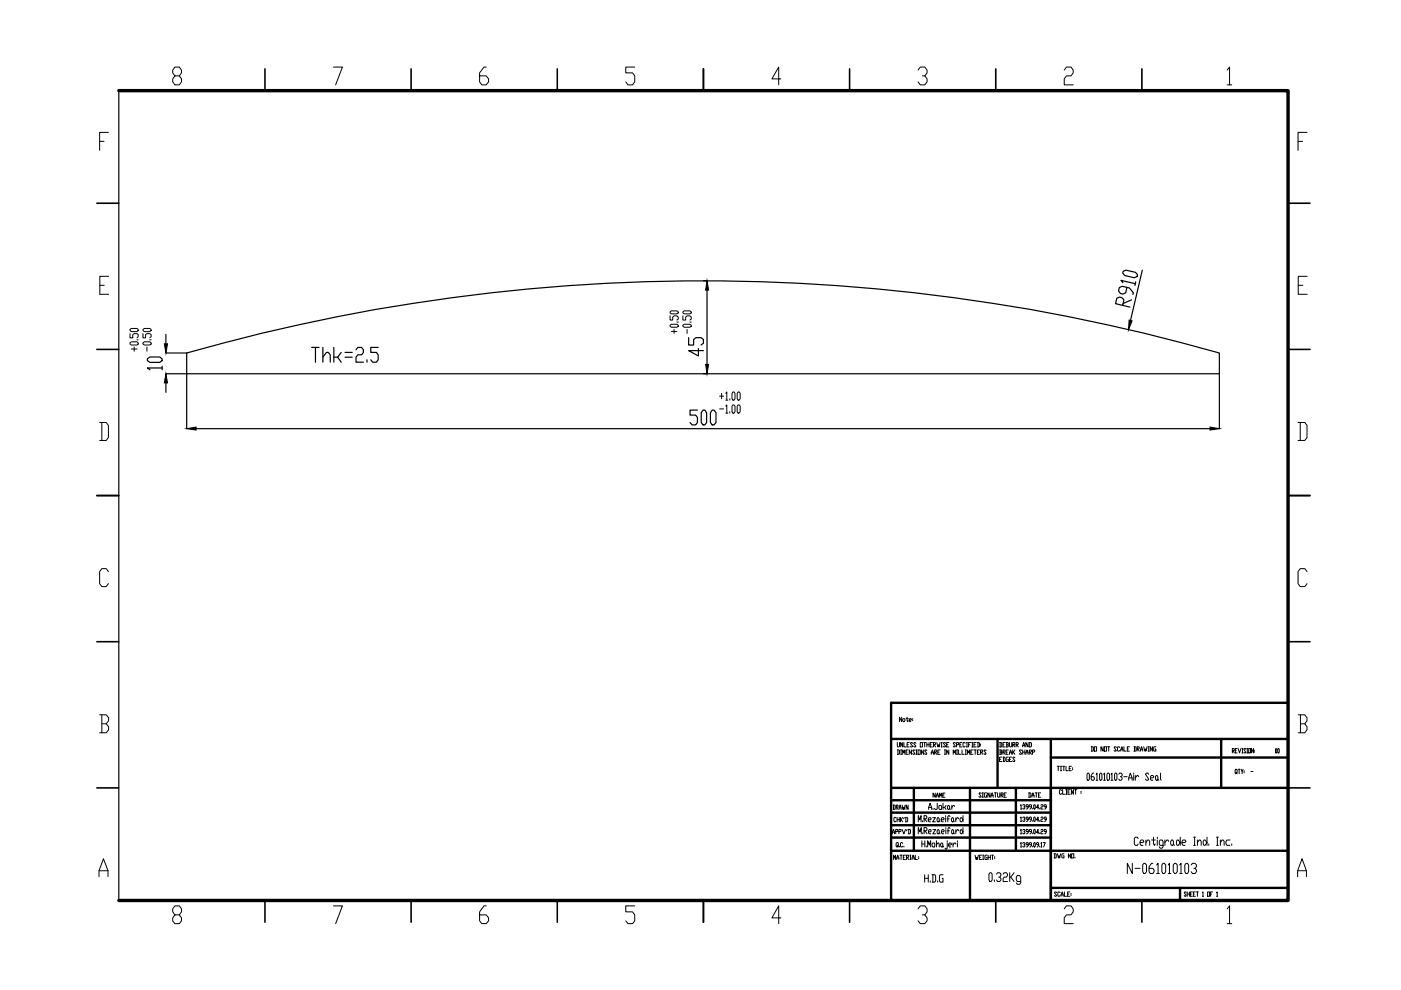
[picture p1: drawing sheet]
<svg xmlns="http://www.w3.org/2000/svg" width="297mm" height="210mm" viewBox="0 0 297 210" stroke-linecap="round" stroke-linejoin="round" font-family="sans-serif">
<!-- layer: 0 -->
<g fill="none" stroke="#000" stroke-width=".25">
<path d="M25.2 19.2v171.7M149.1 59.5h.8M238.1 59.9l-.4-.5 3 .8M238.1 57.5l.6-.2 2 .4 .5 .6-.1 .3-.6 .3-2-.5-.5-.5zM240.8 59.8l-.2 .7M242.2 57.3l-2.5 10.6M31.2 76.1l.6-.4h2.1l.5 .4v.4l-.5 .3h-2.1l-.6-.3zM34.4 78h-3.2l.6 .4M34.4 77.6v.8M35.2 79.2h4.3M35.2 74.8h4.3M35.2 70.9v2"/>
<path d="M39.6 74.8a399.2 399.2 0 0 1 218.9 0v4.4h-218.9zM39.6 79.3v11.6M66.1 73.7h1.5M66.9 73.7v3.1M68.5 75.7l.7-1h.4l.4 .5v1.6M68.5 73.7v3.1M70.8 73.7v3.1M71.6 75.7l.7 1.1M72.3 74.7l-.7 1h-.8M73.2 74.7h1.5M73.2 75.7h1.5M75.5 74.2l.4-.5h.8l.3 .5v.5l-.3 .5h-.8l-.4 .5v1.1h1.5"/>
<path d="M77.8 76.3v.5M80.2 73.7h-1.6v1h1.2l.4 .5v1.1l-.4 .5h-.8l-.4-.5M146 71.6v1.6h1.1v-1.2l.5-.4h1l.5 .4v.8l-.5 .4M148.1 73.9v1.6l-2.1-1.2h3.1M149.1 79.2h.8M149.9 61.5v15.8M238 64.7l.3-1.1-.4-.5-.5-.1-.6 .2-.3 1.2 3.1 .7M238.9 60.9l-.2 1.2-.6 .3-.5-.2-.4-.5 .1-.7 .6-.3 1.5 .3 .9 1.1-.1 .3M239.9 63.6l-1.8 .7M258.5 79.3v11.6M35.2 81.2v2M41.6 90.9h214.9"/>
<path d="M147.9 87h-1.6v1h1.2l.4 .5v1.1l-.4 .5h-.8l-.4-.5M149.1 87h.3l.4 .5v2.1l-.4 .5h-.3l-.4-.5v-2.1zM151 87h.4l.4 .5v2.1l-.4 .5h-.4l-.4-.5v-2.1z"/>
</g>
<g fill="none" stroke="#000" stroke-width=".51">
<path d="M188.9 156.7h84.2M211.5 156.7v10.3M222.8 156.7v34.2M258.9 156.7v10.3M273.1 149h-84.2v41.8M188.9 167h84.2M188.9 177.6h33.9M188.9 175h33.9M188.9 172.3h33.9M188.9 169.7h33.9M193.8 167v13.4M205.7 167v23.8"/>
<path d="M215.4 167v13.4M222.8 160.6h50.3M188.9 180.4h84.2M222.8 188.3h50.3M250.2 188.3v2.6"/>
</g>
<path d="M25.2 19.2h247.9v171.7h-247.9" fill="none" stroke="#000" stroke-width=".72"/>
<g fill="none" stroke="#000" stroke-width=".34">
<path d="M56.2 14.6v4.6M87.2 14.6v4.6M118.2 14.6v4.6M149.1 14.6v4.6M180.1 14.6v4.6M211.1 14.6v4.6M242.1 14.6v4.6M20.5 43.1h4.7M273.1 43.1h4.6M20.5 74.1h4.7M273.1 74.1h4.6M20.5 105.1h4.7"/>
<path d="M273.1 105.1h4.6M20.5 136.1h4.7M273.1 136.1h4.6M20.5 167h4.7M273.1 167h4.6M56.2 190.9v4.6M87.2 190.9v4.6M118.2 190.9v4.6M149.1 190.9v4.6M180.1 190.9v4.6M211.1 190.9v4.6M242.1 190.9v4.6"/>
</g>
<g fill="none" stroke="#000" stroke-width=".21">
<path d="M37.1 16.1l-.5-.6v-.6l.5-.7h.9l.5 .7v.6l-.5 .6h-.9l-.5 .6v.7l.5 .6h.9l.5-.6v-.7l-.5-.6M70.7 14.2h1.9l-1.4 3.8M103.1 14.2h-.5l-.9 1.3v1.9l.5 .6h.9l.5-.6v-.7l-.5-.6h-1.4M134.6 14.2h-1.9v1.3h1.4l.5 .6v1.3l-.5 .6h-1l-.4-.6M165.6 16.7h-1.9l1.4-2.5v3.8M194.6 14.9l.5-.7h1l.5 .7v.6l-.5 .6h-.5M196.1 16.1l.5 .6v.7l-.5 .6h-1l-.5-.6M225.6 14.9l.5-.7h1l.4 .7v.6l-.4 .6h-1l-.5 .6v1.3h1.9M260.2 14.9l.5-.7v3.8M260.2 18h1M21.1 30h1M23 28.1h-1.9v3.8"/>
<path d="M275.2 30h1M277.1 28.1h-1.9v3.8M23 58.6h-1.8v3.8h1.8M277.2 58.6h-1.9v3.8h1.9M21.2 60.5h.9M27.6 72.7l.3-.2h1.1l.3 .2v.2l-.3 .3h-1.1l-.3-.3zM27.6 70.7v.9h.6v-.6l.2-.3h.6l.3 .3v.4l-.3 .2M27.6 69.9l.3-.3h1.1l.3 .3v.2l-.3 .2h-1.1l-.3-.2zM27.9 74h1.1M28.4 73.6v.9M29 72.1h.3M30.3 72.7l.3-.2h1.2l.2 .2v.2l-.2 .3h-1.2l-.3-.3z"/>
<path d="M30.3 70.7v.9h.6v-.6l.3-.3h.6l.2 .3v.4l-.2 .2M30.3 69.9l.3-.3h1.2l.2 .3v.2l-.2 .2h-1.2l-.3-.2zM31.2 73.6v.9M31.8 72.1h.2M142.1 69l.2-.3h1.2l.3 .3v.2l-.3 .2h-1.2l-.2-.2zM142.1 67v.9h.5v-.7l.3-.2h.6l.3 .2v.4l-.3 .3M142.1 66.1l.2-.2h1.2l.3 .2v.2l-.3 .2h-1.2l-.2-.2zM142.3 70.3h1.2M142.9 69.9v.8M143.5 68.3h.3M144.8 69l.3-.3h1.2l.3 .3v.2l-.3 .2h-1.2l-.3-.2zM144.8 67v.9h.6v-.7l.3-.2h.6l.3 .2v.4l-.3 .3"/>
<path d="M144.8 66.1l.3-.2h1.2l.3 .2v.2l-.3 .2h-1.2l-.3-.2zM145.7 69.9v.8M146.3 68.3h.3M275.3 60.5h.9M21.1 89.6h1.4l.5 .6v2.6l-.5 .6h-1.4M21.6 89.6v3.8M152.6 84h.8M152.6 86.7h.8M153 83.4v1.1M153.9 83.4l.2-.3v1.7M153.9 86.1l.2-.2v1.7M153.9 84.8h.4"/>
<path d="M153.9 87.6h.4M154.7 84.5v.3M154.7 87.3v.3M155.4 83.1h.2l.2 .3v1.1l-.2 .3h-.2l-.2-.3v-1.1zM155.4 85.9h.2l.2 .2v1.2l-.2 .3h-.2l-.2-.3v-1.2zM156.5 83.1h.2l.2 .3v1.1l-.2 .3h-.2l-.2-.3v-1.1zM156.5 85.9h.2l.2 .2v1.2l-.2 .3h-.2l-.2-.3v-1.2zM275.2 89.6h1.4l.5 .6v2.6l-.5 .6h-1.4M275.7 89.6v3.8M23 121.2l-.5-.6h-.9l-.5 .6v2.5l.5 .7h.9l.5-.7M277.1 121.2l-.5-.6h-.9l-.5 .6v2.5l.5 .7h.9l.5-.7M21.1 151.6h1.4l.5 .6v.6l-.5 .7"/>
<path d="M21.6 153.5h.9l.5 .6v.6l-.5 .7h-1.4M21.6 151.6v3.8M190.2 157.4l.2 1 .3-.2v-.8M190.2 159l.5 .1v.7l-.1 .1h-.4M190.4 159v.9M191 159h.2M191 159.9h.2M191.1 159v.9M191.2 152.1v.9l-.5-.9v.9M191.4 157.4v1l-.4-1v1M191.4 159.9v-.9l.2 .6 .3-.6v.9M191.5 152.4l.4 .1-.2 .5-.3-.2z"/>
<path d="M191.6 157.4v1h.5M192.1 159.5h.2M192.1 152.4h.5M192.3 152.1v.7l.1 .2 .2-.2M192.3 157.9h.3M192.6 159h-.5v.9h.5M192.8 157.4h-.5v1h.5M192.8 152.7h.3l.2-.2-.2-.1-.3 .1v.3l.3 .2M193.3 159v.9l-.5-.9v.9M193.5 157.6l-.3-.2-.2 .2 .5 .6-.1 .2-.4-.2M193.5 152.4v.1M193.5 152.7v.1"/>
<path d="M194 159.1l-.2-.1-.3 .1 .5 .7-.2 .1-.3-.1M194.2 157.6l-.1-.2-.4 .2 .5 .6-.1 .2-.4-.2M194.2 159h.2M194.2 159.9h.2M194.3 159v.9M194.6 159h.5v.9h-.5zM195.1 157.4h.5v1h-.5zM195.8 159v.9l-.4-.9v.9M195.8 157.4h.5M196 157.4v1M196.5 159.1l-.1-.1-.4 .1 .5 .7-.1 .1-.4-.1M196.5 157.9h.5"/>
<path d="M196.5 157.4v1M197 157.4v1M197.2 157.9h.2M197.4 159.9l.3-.9 .2 .9M197.4 159.6h.5M197.7 157.4h-.5v1h.5M197.9 157.9h.3l.2-.2-.2-.3h-.3v1M198 157.9l.4 .5M198.2 159.5h.3l.1-.4-.4-.1v.9M198.2 159.5l.4 .4M198.6 157.4l.2 1 .2-.5 .1 .5 .2-1M198.8 159.5h.3"/>
<path d="M199.3 159h-.5v.9h.5M199.6 158.4h.2M199.6 157.4h.2M199.6 157.4v1M200.2 159h.3M200.2 159.9h.3M200.4 159v.9M200.5 157.6l-.4-.2-.1 .2 .5 .6-.1 .2h-.3l-.1-.2M200.7 157.9h.3M201.2 157.4h-.5v1h.5M201.2 159v.9l-.5-.9v.9M202.1 159.9v-.9l.3 .6 .2-.6v.9"/>
<path d="M202.6 157.6l-.2-.2-.3 .2 .5 .6-.2 .2-.3-.2M202.8 157.9h.4v-.5h-.4v1M202.8 159h.2M202.8 159.9h.2M202.9 159v.9M203.2 159v.9h.5M203.5 157.9h.2M204 157.4h-.5v1h.5M204 159v.9h.4M204.6 157.6v-.2l-.4 .2 .1 .8h.3v-.2M204.6 159h.3M204.6 159.9h.3"/>
<path d="M204.8 159v.9M204.9 158.4h.2M204.9 157.4h.2M205 157.4v1M205.1 159.9v-.9l.3 .6 .2-.6v.9M205.4 157.9h.2M205.8 157.4h-.4v1M205.8 159.5h.2M206 158.4h.3M206 157.4h.3M206.2 157.4v1M206.3 159h-.5v.9h.5"/>
<path d="M206.5 157.9h.3M206.5 159h.5M206.8 159v.9M207 157.4h-.5v1h.5M207.2 157.4h.4l.1 .2v.6l-.1 .2h-.4M207.2 159.5h.2M207.3 157.4v1M207.7 159h-.5v.9h.5M207.9 159.5h.4v-.5h-.4v.9M207.9 157.7v.2M207.9 158.1v.1M208 159.5l.4 .4"/>
<path d="M209.1 159.1l-.1-.1-.4 .1 .5 .7-.1 .1-.4-.1M211.9 157.4h.4l.1 .2-.1 .8h-.4M211.9 159h.4v.5M212 159.5h.3l.1 .3-.1 .1h-.4M212 157.4v1M212 159v.9M212.6 159.5h.4l.1-.2-.1-.3h-.4v.9M212.6 157.9h.3M212.8 159.5l.3 .4M213.1 157.4h-.5v1h.5M213.3 157.4h.4v.5M213.3 159.5h.3"/>
<path d="M213.4 157.9h.3l.1 .3-.1 .2h-.4M213.4 157.4v1M213.8 159h-.5v.9h.5M214 157.4l.2 1 .3-.2v-.8M214 159.9l.2-.9 .3 .9M214 159.6h.5M214.7 157.9h.4v-.5h-.4v1M214.7 159v.9M214.8 157.9l.4 .5M214.8 159.5l.4 .4M215.2 159l-.5 .5M215.4 157.9h.4l.1-.2-.1-.3h-.4v1"/>
<path d="M215.6 157.9l.3 .5M216.6 159.1l-.1-.1-.4 .1 .5 .7-.1 .1-.4-.1M216.8 158.4l.2-1 .3 1M216.8 159.5h.5M216.8 158.1h.5M216.8 159v.9M217.3 159v.9M217.5 159.9l.3-.9 .2 .9M217.5 159.6h.5M218 157.4v1l-.5-1v1M218.2 157.4h.4l.1 .2v.6l-.1 .2h-.4M218.2 159.5h.4l.1-.4-.5-.1v.9"/>
<path d="M218.3 157.4v1M218.3 159.5l.4 .4M218.9 159.5h.3l.2-.4-.5-.1v.9M231.4 158.3h.3l.1 .2v.6l-.4 .2M231.5 158.3v1M232 158.3h.5v1h-.5zM233.9 158.3v1l-.5-1v1M234.1 158.3h.5v1h-.5zM234.8 158.3h.5M235.1 158.3v1M236.7 158.5l-.1-.2-.4 .2 .5 .6-.1 .2-.4-.2M237.4 158.5l-.1-.2h-.3l-.1 .2 .1 .8 .4-.2"/>
<path d="M237.6 159.3l.3-1 .2 1M237.6 159h.5M238.3 158.3v1h.5M239 158.8h.2M239.5 158.3h-.5v1h.5M240.4 158.3h.3l.2 .2v.6l-.5 .2M240.5 158.3v1M241.1 158.8h.4v-.5h-.4v1M241.2 158.8l.4 .5M241.8 159.3l.2-1 .3 1M241.8 159h.5M242.5 158.3l.2 1 .2-.5 .1 .5 .2-1"/>
<path d="M243.4 158.3h.3M243.4 159.3h.3M243.5 158.3v1M244.3 158.3v1l-.4-1v1M245.1 158.3h-.4l-.1 .2 .1 .8h.4v-.5h-.2M261.3 159.2h.3v-.5h-.3v.9M261.4 159.2l.3 .4M261.9 159.2h.2M262.3 158.7h-.4v.9h.4M262.5 158.7l.3 .9 .3-.9M263.3 159.6h.2M263.3 158.7h.2"/>
<path d="M263.4 158.7v.9M264.1 158.9l-.3-.2-.1 .2 .4 .6-.1 .1-.3-.1M264.3 159.6h.2M264.3 158.7h.2M264.5 158.7v.9M264.8 158.7h.3v.9h-.3zM265.8 158.7v.9l-.5-.9v.9M265.9 159v.2M265.9 159.3v.2M270.5 158.7l.2 .2-.1 .7-.2-.1zM271 158.7l.2 .2-.1 .7-.2-.1zM275.3 151.6h1.3l.5 .6v.6l-.5 .7"/>
<path d="M275.7 153.5h.9l.5 .6v.6l-.5 .7h-1.3M275.7 151.6v3.8M189.2 176.8l.2-.9 .3 .9M189.2 176.4h.5M189.4 170.7l.4 .1v.7l-.1 .1h-.3M189.4 170.7v.9M189.9 176.3h.3v-.4h-.3v.9M190 171.2h.3l.1-.2-.1-.3h-.3v.9M190 173.4l-.1-.1-.4 .1v.7l.2 .1 .3-.1M190.1 171.2l.3 .4M190.2 173.3v.9M190.2 173.8h.5"/>
<path d="M190.2 179.3l.2 .1-.3 .2-.1-.8 .4-.2 .1 1M190.6 176.3h.3l.2-.3-.5-.1v.9M190.6 171.6l.2-.9 .3 .9M190.6 171.3h.5M190.7 173.3v.9M190.7 179.4v.2M190.9 173.3v.9M191.1 173.8l.3 .4M191.3 170.7l.2 .9 .1-.4 .1 .4 .2-.9M191.3 175.9l.3 .9 .4-.9M191.4 173.3l-.5 .5M191.4 178.8l-.1-.2-.4 .2 .2 .8 .3-.2"/>
<path d="M191.6 179.4v.2M191.7 173.3l-.1 .3M192 173.3l.4 .1v.7l-.1 .1h-.3M192.1 173.3v.9M192.3 175.9l-.1 .2M192.5 170.7v.9l-.4-.9v.9M192.6 175.9l.4 .1v.6l-.1 .2h-.3M192.7 175.9v.9M194.7 174.2v-1.3l.3 .9 .3-.9v1.3M194.7 176.8v-1.3l.3 .9 .3-.9v1.3M195.5 178.3v1.3M195.5 178.9h.6"/>
<path d="M195.6 174v.2M195.6 176.6v.2M195.9 173.6h.4l.2-.2-.2-.5h-.4v1.3M195.9 176.1h.5l.2-.2-.2-.4h-.5v1.3M196 173.6l.5 .6M196.1 178.3v1.3M196.1 176.1l.5 .7M196.4 179.4v.2M196.7 179.6v-1.3l.3 .9 .3-.9v1.3M196.8 173.8h.5l.1-.2-.1-.2h-.3l-.2 .2v.4l.2 .2h.3M196.9 176.4h.4l.1-.3-.1-.2h-.3l-.1 .2v.5l.1 .2h.3M196.9 171.6l.3-1.3 .3 1.3"/>
<path d="M196.9 171.2h.6M197.7 173.4h.6l-.6 .8h.6M197.8 175.9h.6l-.6 .9h.6M197.8 178.7h.3l.1 .2-.1 .7h-.3l-.2-.2v-.5zM197.8 171.4v.2M198.3 168.1v.9l-.5-.9v.9M198.5 169l.3-.9 .2 .9M198.5 168.7h.5M198.5 179.2l.3-.5h.2l.1 .9M198.5 178.3v1.3M198.7 170.3v1.1l-.1 .2h-.3l-.2-.2M198.8 173.4l.3 .2v.4l-.1 .2-.3-.2z"/>
<path d="M198.8 175.9h.2l.1 .2-.1 .7-.3-.2zM199.1 174l.2 .2M199.1 176.6l.2 .2M199.2 170.8h.3l.1 .2-.1 .6h-.3l-.1-.2zM199.2 169v-.9l.2 .6 .3-.6v.9M199.6 173.8h.4l.2-.2-.2-.2h-.3l-.1 .2v.4l.1 .2h.3M199.6 176.4h.5l.1-.3-.1-.2h-.3l-.2 .2v.5l.2 .2h.3M199.6 178.7l.3 .2-.1 .7-.4-.2v-.5zM199.9 168.6h.3M199.9 179.4l.2 .2M199.9 170.3v1.3M200.3 171.2l.3 .4"/>
<path d="M200.4 168.1h-.5v.9h.5M200.5 172.9v.2M200.5 173.4v.8M200.5 175.5v.2M200.5 175.9v.9M200.6 170.8l-.3 .4h-.4M200.8 173.6h.5M200.8 178.7v1.1l-.1 .2-.3-.2M200.8 176.1h.5M200.8 178.3v.2M201 170.8l.3 .2v.4l-.1 .2-.3-.2v-.4zM201.1 179.2h.5l.2-.3-.2-.2h-.3l-.2 .2v.5l.2 .2h.3"/>
<path d="M201.3 171.4l.2 .2M201.4 173.1l-.1-.2-.3 .2v1.1M201.4 175.7l-.1-.2-.3 .2v1.1M201.8 170.8v.8M201.9 173.4l.3 .2v.4l-.2 .2-.3-.2zM201.9 175.9h.2l.1 .2-.1 .7-.3-.2zM202.1 178.7v.9M202.2 174l.1 .2M202.2 176.6l.2 .2M202.4 171l-.3-.2-.3 .4M202.6 178.9l-.2-.2-.3 .5M202.6 173.4v.8"/>
<path d="M202.6 175.9v.9M203 178.3v.2M203 178.7v.9M203.2 173.6l-.1-.2h-.2l-.3 .4M203.3 176.1l-.3-.2-.4 .5M203.7 173.4h.2l.3 .4-.3 .4-.4-.2zM203.8 175.9l.4 .5-.3 .4-.3-.2zM204.2 172.9v1.3M204.2 175.5v1.3M208 168.2l-.1-.1-.3 .1 .4 .7-.1 .1-.3-.1M208.2 169h.3M208.2 168.1h.3"/>
<path d="M208.4 168.1v.9M209.2 168.1l-.5 .1 .1 .8h.4l-.1-.4M209.9 168.1v.9l-.5-.9v.9M210.1 169l.3-.9 .2 .9M210.1 168.7h.5M210.8 168.1h.5M211 168.1v.9M211.5 168.1l.1 .9 .4-.1v-.8M211.9 161h.3M212.2 168.6h.4l.1-.4-.5-.1v.9M212.3 168.6l.4 .4M212.4 160.5h-.5v1h.5"/>
<path d="M212.6 160.5h.4l.1 .2v.6l-.1 .2h-.4M212.8 160.5v1M212.9 168.6h.2M213.4 168.1h-.5v.9h.5M213.8 160.5h-.4l-.1 .2 .1 .8h.4l-.1-.5M214 161h.2M214.5 160.5h-.5v1h.5M215.2 160.7l-.1-.2-.4 .2 .5 .6-.1 .2-.4-.2M216.4 170.7l.1-.1v.9M216.4 173.4l.1-.2v1M216.4 176l.1-.1v.9M216.4 178.8l.1-.2v1"/>
<path d="M216.4 171.5h.2M216.4 174.2h.2M216.4 176.8h.2M216.4 179.6h.2M216.8 170.7l.2-.1 .3 .1-.2 .4M216.8 173.4l.4-.2 .1 .3-.2 .2M216.8 176l.4-.1 .1 .2-.2 .2M216.8 178.8l.4-.2 .1 .3-.2 .2M217.2 171.1l.1 .1-.1 .3-.4-.1M217.2 173.7l.1 .1-.1 .4-.4-.2M217.2 176.3l.1 .2-.1 .3-.4-.2M217.2 179.1l.1 .2-.1 .3-.4-.2"/>
<path d="M218 171.1h-.4v-.5l.4 .1v.5l-.4 .3M218 173.7h-.4v-.5l.4 .2v.4l-.4 .4M218 176.3h-.4v-.4l.4 .1v.5l-.4 .3M218 179.1h-.4v-.5l.4 .2v.5l-.4 .3M218.1 168.1l.5 .1v.7l-.2 .1h-.3M218.2 168.1v.9M218.7 171.1h-.3l-.2-.4 .2-.1 .3 .1v.5l-.3 .3M218.7 173.7h-.3l-.2-.2 .2-.3 .3 .2v.4l-.3 .4M218.7 176.3h-.3l-.2-.2 .2-.2 .3 .1v.5l-.3 .3M218.7 179.1h-.3l-.2-.2 .2-.3 .3 .2v.5l-.3 .3M218.8 169l.2-.9 .2 .9M218.8 168.7h.4"/>
<path d="M218.9 171.4v.1M218.9 174v.2M218.9 176.6v.2M218.9 179.4v.2M219.2 170.7l.1-.1 .2 .1-.1 .8-.2-.1zM219.3 173.2l.2 .2-.1 .8-.2-.2zM219.3 175.9l.2 .1-.1 .8-.2-.2zM219.3 178.6l.2 .2-.1 .8-.2-.2zM219.5 168.1h.4M219.7 168.1v.9M220.2 168.6h.2M220.2 171.2h-.4l.3-.6v.9"/>
<path d="M220.2 173.8h-.4l.3-.6v1M220.2 176.5h-.4l.3-.6v.9M220.2 179.1h-.3l-.1-.2 .1-.3 .3 .2v.5l-.3 .3M220.4 171.4v.1M220.4 174v.2M220.4 176.6v.2M220.4 179.4v.2M220.6 168.1h-.4v.9h.4M220.7 170.7l.1-.1 .3 .1-.1 .4-.3 .1v.3h.4M220.7 173.4l.1-.2 .3 .2-.1 .3-.3 .1v.4h.4M220.7 176l.1-.1 .3 .1-.1 .3-.3 .2v.3h.4M220.7 178.8l.1-.2v1"/>
<path d="M220.7 179.6h.2M221.1 178.6h.5l-.3 1M221.8 171.1h-.3l-.1-.4 .1-.1 .3 .1v.5l-.3 .3M221.8 173.7h-.3l-.1-.2 .1-.3h.2l.1 .2v.4l-.3 .4M221.8 176.3h-.3l-.1-.2 .1-.2h.2l.1 .1v.5l-.3 .3M224.2 162.5h.4M224.4 162.5v.9M224.8 162.5h.3M224.8 163.4h.3M225 162.5v.9M225.1 167.6l-.1-.2-.4 .2v.6l.1 .2 .4-.2M225.3 167.4v1h.5"/>
<path d="M225.3 162.5h.5M225.6 162.5v.9M226 167.4h.2M226 168.4h.2M226 162.5v.9h.5M226.1 167.4v1M226.4 167.9h.3M226.7 162.9h.2M226.9 167.4h-.5v1h.5M227.2 162.5h-.5v.9h.5M227.4 162.8v.1M227.4 163.1v.1"/>
<path d="M227.6 167.4v1l-.4-1v1M227.8 167.4h.5M228 167.4v1M229.2 167.8v.1M229.2 168.1v.1M230.6 163.9l.4 .3v1l-.2 .2-.3-.2v-1zM231.9 163.9h-.2l-.3 .5v.8l.1 .2h.4l.1-.5-.1-.2h-.5M232.4 164.2l.2-.3v1.5M232.4 165.4h.3M233.3 163.9l.3 .3v1l-.1 .2-.4-.2v-1zM234 164.2l.2-.3v1.5M234 165.4h.4"/>
<path d="M234.9 163.9h.2l.1 .3v1l-.1 .2h-.2l-.2-.2v-1zM235.6 164.2l.2-.3v1.5M235.6 165.4h.4M236.5 163.9l.3 .3v1l-.2 .2-.3-.2v-1zM237.2 164.2l.2-.3h.3l.2 .3v.2l-.4 .3M237.7 164.7l.2 .2-.2 .5h-.3l-.2-.2M238.3 164.7h.7M239.3 165.4v-.5l.3-1 .4 1v.5M239.3 164.9h.7M240.4 163.9v.3M240.4 164.4v1M240.7 164.4v1"/>
<path d="M241.3 177.8l-.2-.3h-.4l-.2 .3v1.1l.2 .3h.4l.2-.3M241.4 164.7l-.3-.3-.4 .5M241.7 178.6h.6l.2-.2-.2-.3h-.4l-.2 .3v.5l.2 .3h.4M243 178.6l.3-.5h.2l.3 .3v.8M243 178.1v1.1M243.5 164.2l-.1-.3h-.4l-.1 .3 .6 1-.1 .2h-.4l-.1-.2M243.9 164.9h.5l.2-.2-.2-.3h-.3l-.2 .3v.5l.2 .2h.3M244.1 178.1h.8M244.6 177.5v1.4l.2 .3 .1-.3M245.2 164.4l.3 .3v.5l-.2 .2-.3-.2v-.5zM245.4 177.5v.3M245.4 178.1v1.1"/>
<path d="M245.5 165.2l.2 .2M246 163.9v1.3l.2 .2M246.6 179.2h-.6l-.2-.3v-.5l.2-.3h.4l.2 .3v1.1l-.2 .3h-.4l-.2-.3M247 178.1v1.1M247.8 178.4l-.2-.3h-.2l-.4 .5M248.4 178.1h.2l.2 .3v.5l-.2 .3h-.2l-.2-.3v-.5zM248.8 178.9l.2 .3M249.6 178.1h.2l.4 .5-.4 .6h-.2l-.2-.3v-.5zM250.2 177.5v1.7M250.6 178.6h.6l.3-.2-.3-.3h-.4l-.2 .3v.5l.2 .3h.4M253.1 177.5h.3M253.1 179.2h.3"/>
<path d="M253.3 177.5v1.7M253.9 178.6l.4-.5h.2l.2 .3v.8M253.9 178.1v1.1M255.3 178.1h.2l.4 .5-.4 .6h-.2l-.2-.3v-.5zM255.9 177.5v1.7M256.3 178.9v.3M257.9 177.5h.4M257.9 179.2h.4M258.1 177.5v1.7M258.7 178.6l.4-.5h.2l.2 .3v.8M258.7 178.1v1.1M260.8 178.1h-.7l-.2 .3v.5l.2 .3h.7"/>
<path d="M261.2 178.9v.3M262.1 163.7l.1 .2-.2 .1v-.9l.3 .2-.1 .6 .1 .1M262.5 163.1h.4M262.7 163.1v.9M263.1 163.1l.3 .9M263.6 163.1l-.2 .5M263.8 163.4v.2M263.8 163.7v.2M265.2 163.6h.4M21 185.9v-1.3l.9-2.5 1 2.5v1.3M21 184.6h1.9M37.1 194l-.5-.7v-.6l.5-.6h.9l.5 .6v.6l-.5 .7h-.9l-.5 .6v.6l.5 .6h.9l.5-.6v-.6l-.5-.6"/>
<path d="M70.7 192.1h1.9l-1.4 3.7M103.1 192.1h-.5l-.9 1.2v1.9l.5 .6h.9l.5-.6v-.6l-.5-.6h-1.4M134.6 192.1h-1.9v1.2h1.4l.5 .7v1.2l-.5 .6h-1l-.4-.6M165.6 194.6h-1.9l1.4-2.5v3.7M189.4 182.2v-.9l.3 .6 .2-.6v.9M190.1 182.2l.2-.9 .3 .9M190.1 181.9h.5M190.8 181.3h.5M191.1 181.3v.9M191.5 181.8h.2M192 181.3h-.5v.9h.5M192.2 181.8h.4v-.5h-.4v.9"/>
<path d="M192.3 181.8l.4 .4M192.9 181.3h.2M192.9 182.2h.2M193 181.3v.9M193.4 182.2l.2-.9 .2 .9M193.4 181.9h.4M194.1 181.3v.9h.4M194.6 192.7l.5-.6h1l.5 .6v.6l-.5 .7h-.5M194.8 181.6v.2M194.8 181.9v.2M196 185.5v1.5M196 186.2h.8"/>
<path d="M196.1 194l.5 .6v.6l-.5 .6h-1l-.5-.6M196.8 185.5v1.5M197.2 186.8v.2M197.6 185.5h.6l.2 .2v1.1l-.2 .2h-.6M197.8 185.5v1.5M198.8 186.8v.2M199.9 185.5h-.6l-.1 .2v1.1l.1 .2h.6v-.8h-.1M206.7 181.3l.3 .9 .1-.4 .1 .4 .2-.9M207.6 181.8h.3M208.1 181.3h-.5v.9h.5M208.4 181.3h.2M208.4 182.2h.2"/>
<path d="M208.4 181.3v.9M209.3 181.3l-.5 .1 .1 .8h.4v-.4h-.1M209.5 181.8h.5M209.5 181.3v.9M209.9 185h.2l.3 .3v1.3l-.3 .3h-.2l-.2-.3v-1.3zM210 181.3v.9M210.2 181.3h.5M210.4 181.3v.9M210.8 186.6v.3M210.9 181.6v.2M210.9 181.9v.2M211.3 185.3l.2-.3h.5l.2 .3v.3l-.2 .4h-.2"/>
<path d="M212 186l.2 .3v.3l-.2 .3h-.5l-.2-.3M212.7 185.3l.2-.3h.5l.2 .3v.3l-.2 .4h-.5l-.2 .3v.6h.9M214.1 185v1.9M214.3 186l.7 .9M215 185l-.7 1h-.2M216.4 186.9h-.7l-.2-.3v-.6l.2-.4h.5l.2 .4v1.2l-.2 .3h-.5l-.2-.3M223.5 181l.4 .1v.7l-.4 .1M223.6 181v.9M224 189.3l-.1-.2-.3 .2 .4 .6-.1 .1-.3-.1M224.2 181l.2 .9 .1-.5 .2 .5 .2-.9M224.7 189.3l-.1-.2h-.2l-.1 .2 .1 .7 .3-.1M225 190l.2-.9 .2 .9"/>
<path d="M225 189.7h.4M225.6 181l-.5 .1 .2 .8h.3v-.5h-.1M225.6 192.7l.5-.6h1l.4 .6v.6l-.4 .7h-1l-.5 .6v1.2h1.9M225.7 189.1v.9h.4M226.4 189.6h.2M226.8 189.1h-.4v.9h.4M227 181v.9l-.5-.9v.9M227.1 189.4v.2M227.1 189.7v.2M227.2 181h.5v.9h-.5zM227.9 181.8v.1M240.1 183v2.2l-1.1-2.2v2.2"/>
<path d="M240.6 184.1h1.1M242.5 183h.3l.3 .4v1.4l-.3 .4h-.3l-.2-.4v-1.4zM244.4 183h-.3l-.5 .8v1l.3 .4h.5l.3-.4v-.3l-.3-.4h-.8M245.2 183.4l.3-.4v2.2M245.2 185.2h.6M246.6 183h.3l.2 .4v1.4l-.2 .4h-.3l-.3-.4v-1.4zM247.7 183.4l.2-.4v2.2M247.7 185.2h.5M249 183h.3l.3 .4v1.4l-.3 .4h-.3l-.2-.4v-1.4zM250.1 183.4l.3-.4v2.2M250.1 185.2h.6M251.5 183h.3l.2 .4v1.4l-.2 .4h-.3l-.3-.4v-1.4z"/>
<path d="M251.5 189.3l-.1-.2-.3 .2 .4 .6-.1 .1-.3-.1M251.7 189.6h.5M251.7 189.1v.9M252.2 189.1v.9M252.4 189.6h.2M252.6 183.4l.2-.4h.6l.3 .4v.4l-.3 .3h-.3M252.8 189.1h-.4v.9h.4M253 189.6h.2M253.4 184.1l.3 .4v.3l-.3 .4h-.6l-.2-.4M253.4 189.1h-.4v.9h.4M253.7 189.1h.4M253.9 189.1v.9"/>
<path d="M254.9 189.3l.2-.2v.9M254.9 190h.3M256 189.1h.5v.9h-.5zM256.7 189.6h.2M257.1 189.1h-.4v.9M257.9 189.3l.2-.2v.9M257.9 190h.3M260.2 192.7l.5-.6v3.7M260.2 195.8h1M275.1 185.9v-1.3l1-2.5 .9 2.5v1.3M275.1 184.6h1.9"/>
</g>
<path d="M34.8 72.9h.7l-.3 1.9zM149.9 59.5l.3 2h-.6zM149.6 77.3h.6l-.3 1.9zM239.4 67.9l.6 .1-.7 1.9zM35.2 79.2l.3 2h-.7zM39.6 90.9l2-.3v.6zM256.5 90.6l2 .3-2 .3z" fill="#000" stroke="#000" stroke-width=".21"/>
</svg>
